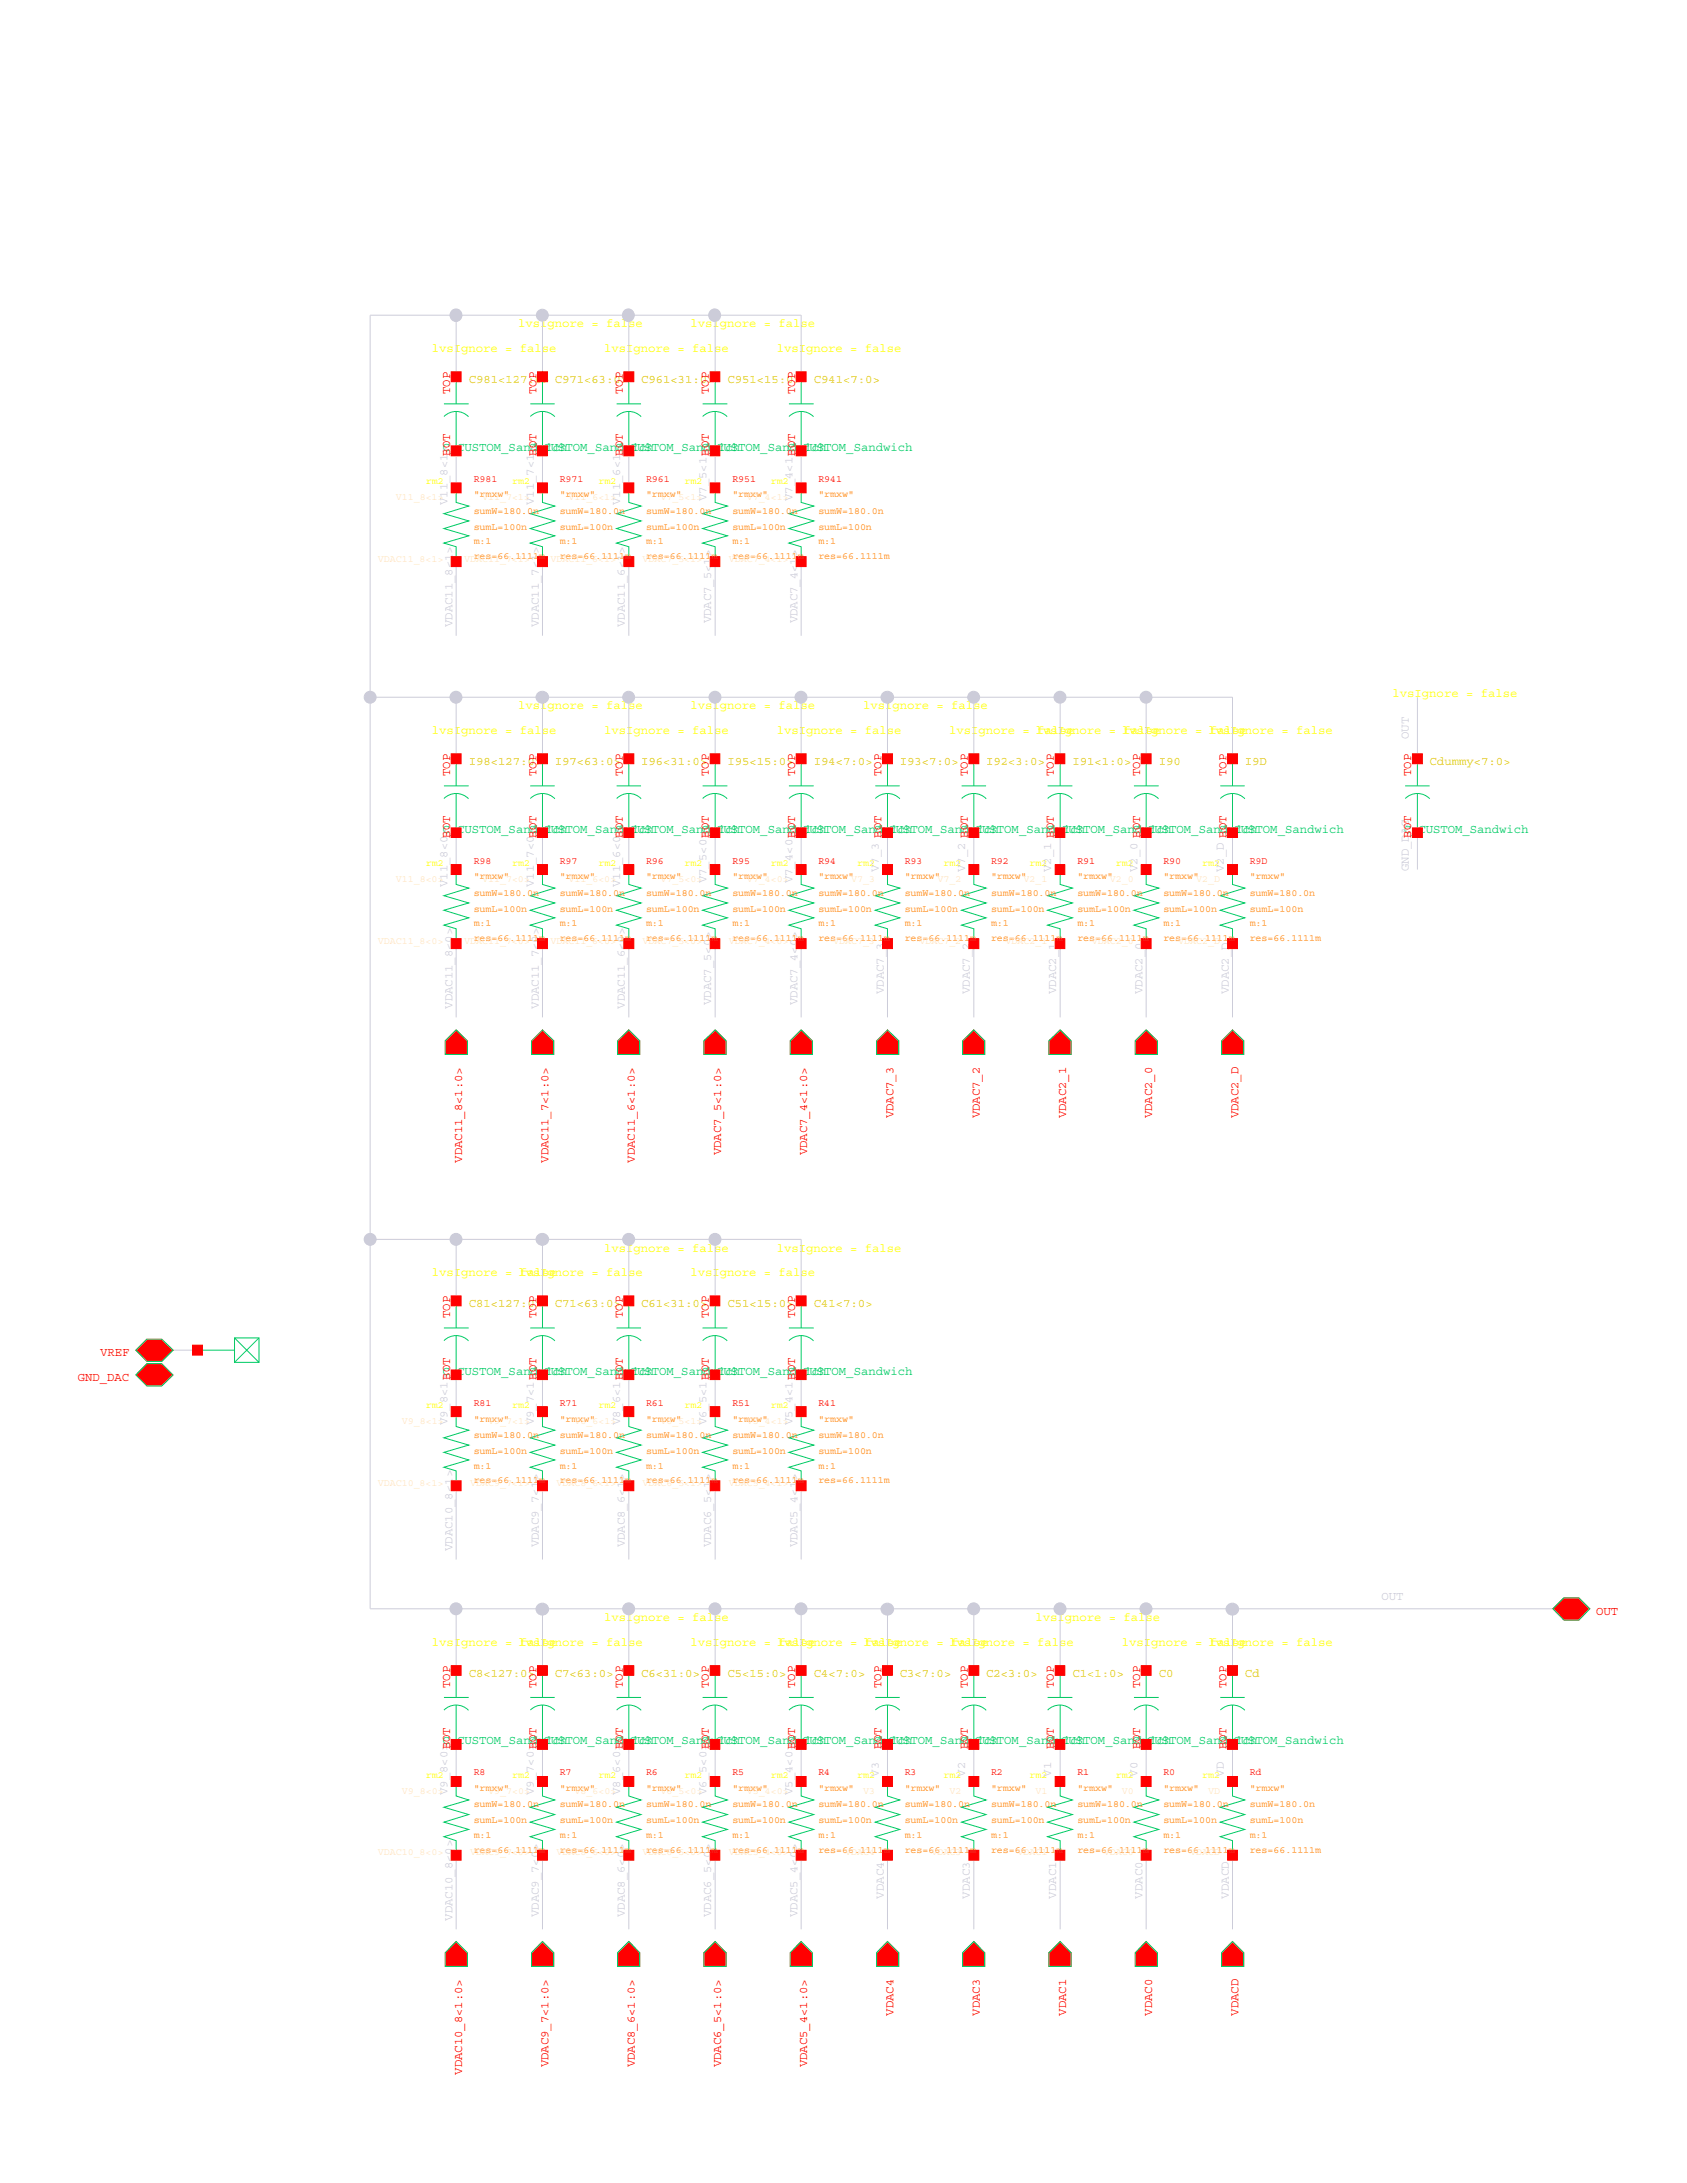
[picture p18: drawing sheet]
<svg xmlns="http://www.w3.org/2000/svg" width="216mm" height="279mm" viewBox="0 0 216 279" stroke-linecap="round" stroke-linejoin="round" font-family="sans-serif">
<defs><g id="words">
<g font-size="1.6" fill="#ff0">
<text x="66.3" y="41.9">lvsIgnore = false</text>
<text x="88.3" y="41.9">lvsIgnore = false</text>
<text x="55.2" y="45.1">lvsIgnore = false</text>
<text x="77.3" y="45.1">lvsIgnore = false</text>
<text x="99.4" y="45.1">lvsIgnore = false</text>
<text x="178.2" y="89.2">lvsIgnore = false</text>
<text x="55.2" y="94">lvsIgnore = false</text>
<text x="66.3" y="90.8">lvsIgnore = false</text>
<text x="77.3" y="94">lvsIgnore = false</text>
<text x="88.3" y="90.8">lvsIgnore = false</text>
<text x="99.4" y="94">lvsIgnore = false</text>
<text x="110.4" y="90.8">lvsIgnore = false</text>
<text x="121.5" y="94">lvsIgnore = false</text>
<text x="132.5" y="94">lvsIgnore = false</text>
<text x="143.6" y="94">lvsIgnore = false</text>
<text x="154.6" y="94">lvsIgnore = false</text>
<text x="77.3" y="160.2">lvsIgnore = false</text>
<text x="99.4" y="160.2">lvsIgnore = false</text>
<text x="55.2" y="163.4">lvsIgnore = false</text>
<text x="66.3" y="163.4">lvsIgnore = false</text>
<text x="88.3" y="163.4">lvsIgnore = false</text>
<text x="77.3" y="207.5">lvsIgnore = false</text>
<text x="132.5" y="207.5">lvsIgnore = false</text>
<text x="55.2" y="210.7">lvsIgnore = false</text>
<text x="66.3" y="210.7">lvsIgnore = false</text>
<text x="88.3" y="210.7">lvsIgnore = false</text>
<text x="99.4" y="210.7">lvsIgnore = false</text>
<text x="110.4" y="210.7">lvsIgnore = false</text>
<text x="121.5" y="210.7">lvsIgnore = false</text>
<text x="143.6" y="210.7">lvsIgnore = false</text>
<text x="154.6" y="210.7">lvsIgnore = false</text>
</g>
<g font-size="1.6" fill="#f00">
<text x="57.6" y="50.4" transform="rotate(-90 57.6 50.4)">TOP</text>
<text x="68.6" y="50.4" transform="rotate(-90 68.6 50.4)">TOP</text>
<text x="79.7" y="50.4" transform="rotate(-90 79.7 50.4)">TOP</text>
<text x="90.7" y="50.4" transform="rotate(-90 90.7 50.4)">TOP</text>
<text x="101.7" y="50.4" transform="rotate(-90 101.7 50.4)">TOP</text>
<text x="57.6" y="58.3" transform="rotate(-90 57.6 58.3)">BOT</text>
<text x="68.6" y="58.3" transform="rotate(-90 68.6 58.3)">BOT</text>
<text x="79.7" y="58.3" transform="rotate(-90 79.7 58.3)">BOT</text>
<text x="90.7" y="58.3" transform="rotate(-90 90.7 58.3)">BOT</text>
<text x="101.7" y="58.3" transform="rotate(-90 101.7 58.3)">BOT</text>
<text x="57.6" y="99.3" transform="rotate(-90 57.6 99.3)">TOP</text>
<text x="68.6" y="99.3" transform="rotate(-90 68.6 99.3)">TOP</text>
<text x="79.7" y="99.3" transform="rotate(-90 79.7 99.3)">TOP</text>
<text x="90.7" y="99.3" transform="rotate(-90 90.7 99.3)">TOP</text>
<text x="101.7" y="99.3" transform="rotate(-90 101.7 99.3)">TOP</text>
<text x="112.8" y="99.3" transform="rotate(-90 112.8 99.3)">TOP</text>
<text x="123.8" y="99.3" transform="rotate(-90 123.8 99.3)">TOP</text>
<text x="134.9" y="99.3" transform="rotate(-90 134.9 99.3)">TOP</text>
<text x="145.9" y="99.3" transform="rotate(-90 145.9 99.3)">TOP</text>
<text x="157" y="99.3" transform="rotate(-90 157 99.3)">TOP</text>
<text x="180.6" y="99.3" transform="rotate(-90 180.6 99.3)">TOP</text>
<text x="57.6" y="107.2" transform="rotate(-90 57.6 107.2)">BOT</text>
<text x="68.6" y="107.2" transform="rotate(-90 68.6 107.2)">BOT</text>
<text x="79.7" y="107.2" transform="rotate(-90 79.7 107.2)">BOT</text>
<text x="90.7" y="107.2" transform="rotate(-90 90.7 107.2)">BOT</text>
<text x="101.7" y="107.2" transform="rotate(-90 101.7 107.2)">BOT</text>
<text x="180.6" y="107.2" transform="rotate(-90 180.6 107.2)">BOT</text>
<text x="114.4" y="143.2" transform="rotate(-90 114.4 143.2)">VDAC7_3</text>
<text x="125.4" y="143.2" transform="rotate(-90 125.4 143.2)">VDAC7_2</text>
<text x="136.5" y="143.2" transform="rotate(-90 136.5 143.2)">VDAC2_1</text>
<text x="147.5" y="143.2" transform="rotate(-90 147.5 143.2)">VDAC2_0</text>
<text x="158.5" y="143.2" transform="rotate(-90 158.5 143.2)">VDAC2_D</text>
<text x="59.2" y="148.8" transform="rotate(-90 59.2 148.8)">VDAC11_8&lt;1:0&gt;</text>
<text x="70.2" y="148.8" transform="rotate(-90 70.2 148.8)">VDAC11_7&lt;1:0&gt;</text>
<text x="81.3" y="148.8" transform="rotate(-90 81.3 148.8)">VDAC11_6&lt;1:0&gt;</text>
<text x="92.3" y="147.9" transform="rotate(-90 92.3 147.9)">VDAC7_5&lt;1:0&gt;</text>
<text x="103.3" y="147.9" transform="rotate(-90 103.3 147.9)">VDAC7_4&lt;1:0&gt;</text>
<text x="12.8" y="173.6">VREF</text>
<text x="57.6" y="168.7" transform="rotate(-90 57.6 168.7)">TOP</text>
<text x="68.6" y="168.7" transform="rotate(-90 68.6 168.7)">TOP</text>
<text x="79.7" y="168.7" transform="rotate(-90 79.7 168.7)">TOP</text>
<text x="90.7" y="168.7" transform="rotate(-90 90.7 168.7)">TOP</text>
<text x="101.7" y="168.7" transform="rotate(-90 101.7 168.7)">TOP</text>
<text x="10" y="176.8">GND_DAC</text>
<text x="57.6" y="176.6" transform="rotate(-90 57.6 176.6)">BOT</text>
<text x="68.6" y="176.6" transform="rotate(-90 68.6 176.6)">BOT</text>
<text x="79.7" y="176.6" transform="rotate(-90 79.7 176.6)">BOT</text>
<text x="90.7" y="176.6" transform="rotate(-90 90.7 176.6)">BOT</text>
<text x="101.7" y="176.6" transform="rotate(-90 101.7 176.6)">BOT</text>
<text x="204.3" y="206.7">OUT</text>
<text x="57.6" y="216" transform="rotate(-90 57.6 216)">TOP</text>
<text x="68.6" y="216" transform="rotate(-90 68.6 216)">TOP</text>
<text x="79.7" y="216" transform="rotate(-90 79.7 216)">TOP</text>
<text x="90.7" y="216" transform="rotate(-90 90.7 216)">TOP</text>
<text x="101.7" y="216" transform="rotate(-90 101.7 216)">TOP</text>
<text x="112.8" y="216" transform="rotate(-90 112.8 216)">TOP</text>
<text x="123.8" y="216" transform="rotate(-90 123.8 216)">TOP</text>
<text x="134.9" y="216" transform="rotate(-90 134.9 216)">TOP</text>
<text x="145.9" y="216" transform="rotate(-90 145.9 216)">TOP</text>
<text x="157" y="216" transform="rotate(-90 157 216)">TOP</text>
<text x="57.6" y="223.9" transform="rotate(-90 57.6 223.9)">BOT</text>
<text x="68.6" y="223.9" transform="rotate(-90 68.6 223.9)">BOT</text>
<text x="79.7" y="223.9" transform="rotate(-90 79.7 223.9)">BOT</text>
<text x="90.7" y="223.9" transform="rotate(-90 90.7 223.9)">BOT</text>
<text x="101.7" y="223.9" transform="rotate(-90 101.7 223.9)">BOT</text>
<text x="112.8" y="223.9" transform="rotate(-90 112.8 223.9)">BOT</text>
<text x="123.8" y="223.9" transform="rotate(-90 123.8 223.9)">BOT</text>
<text x="134.9" y="223.9" transform="rotate(-90 134.9 223.9)">BOT</text>
<text x="145.9" y="223.9" transform="rotate(-90 145.9 223.9)">BOT</text>
<text x="157" y="223.9" transform="rotate(-90 157 223.9)">BOT</text>
<text x="114.4" y="258" transform="rotate(-90 114.4 258)">VDAC4</text>
<text x="125.4" y="258" transform="rotate(-90 125.4 258)">VDAC3</text>
<text x="136.5" y="258" transform="rotate(-90 136.5 258)">VDAC1</text>
<text x="147.5" y="258" transform="rotate(-90 147.5 258)">VDAC0</text>
<text x="158.5" y="258" transform="rotate(-90 158.5 258)">VDACD</text>
<text x="59.2" y="265.5" transform="rotate(-90 59.2 265.5)">VDAC10_8&lt;1:0&gt;</text>
<text x="70.2" y="264.6" transform="rotate(-90 70.2 264.6)">VDAC9_7&lt;1:0&gt;</text>
<text x="81.3" y="264.6" transform="rotate(-90 81.3 264.6)">VDAC8_6&lt;1:0&gt;</text>
<text x="92.3" y="264.6" transform="rotate(-90 92.3 264.6)">VDAC6_5&lt;1:0&gt;</text>
<text x="103.3" y="264.6" transform="rotate(-90 103.3 264.6)">VDAC5_4&lt;1:0&gt;</text>
</g>
<g font-size="1.6" fill="#d9cc00">
<text x="60" y="49">C981&lt;127:0&gt; C971&lt;63:0&gt;</text>
<text x="82" y="49">C961&lt;31:0&gt;</text>
<text x="93.1" y="49">C951&lt;15:0&gt;</text>
<text x="104.1" y="49">C941&lt;7:0&gt;</text>
<text x="60" y="97.9">I98&lt;127:0&gt;</text>
<text x="71" y="97.9">I97&lt;63:0&gt;</text>
<text x="82" y="97.9">I96&lt;31:0&gt;</text>
<text x="93.1" y="97.9">I95&lt;15:0&gt;</text>
<text x="104.1" y="97.9">I94&lt;7:0&gt;</text>
<text x="115.1" y="97.9">I93&lt;7:0&gt;</text>
<text x="126.2" y="97.9">I92&lt;3:0&gt;</text>
<text x="137.2" y="97.9">I91&lt;1:0&gt;</text>
<text x="148.3" y="97.9">I90</text>
<text x="159.3" y="97.9">I9D</text>
<text x="183" y="97.9">Cdummy&lt;7:0&gt;</text>
<text x="60" y="167.3">C81&lt;127:0&gt;</text>
<text x="71" y="167.3">C71&lt;63:0&gt;</text>
<text x="82" y="167.3">C61&lt;31:0&gt;</text>
<text x="93.1" y="167.3">C51&lt;15:0&gt;</text>
<text x="104.1" y="167.3">C41&lt;7:0&gt;</text>
<text x="60" y="214.6">C8&lt;127:0&gt;</text>
<text x="71" y="214.6">C7&lt;63:0&gt;</text>
<text x="82" y="214.6">C6&lt;31:0&gt;</text>
<text x="93.1" y="214.6">C5&lt;15:0&gt;</text>
<text x="104.1" y="214.6">C4&lt;7:0&gt;</text>
<text x="115.1" y="214.6">C3&lt;7:0&gt;</text>
<text x="126.2" y="214.6">C2&lt;3:0&gt;</text>
<text x="137.2" y="214.6">C1&lt;1:0&gt;</text>
<text x="148.3" y="214.6">C0</text>
<text x="159.3" y="214.6">Cd</text>
</g>
<g font-size="1.6" fill="#0c6">
<text x="56.6" y="57.7">C_CUSTOM_Sandwich</text>
<text x="67.7" y="57.7">C_CUSTOM_Sandwich</text>
<text x="78.7" y="57.7">C_CUSTOM_Sandwich</text>
<text x="89.8" y="57.7">C_CUSTOM_Sandwich</text>
<text x="100.8" y="57.7">C_CUSTOM_Sandwich</text>
<text x="56.6" y="106.6">C_CUSTOM_Sandwich</text>
<text x="67.7" y="106.6">C_CUSTOM_Sandwich</text>
<text x="78.7" y="106.6">C_CUSTOM_Sandwich</text>
<text x="89.8" y="106.6">C_CUSTOM_Sandwich</text>
<text x="100.8" y="106.6">C_CUSTOM_Sandwich</text>
<text x="111.8" y="106.6">C_CUSTOM_Sandwich</text>
<text x="122.9" y="106.6">C_CUSTOM_Sandwich</text>
<text x="133.9" y="106.6">C_CUSTOM_Sandwich</text>
<text x="144.9" y="106.6">C_CUSTOM_Sandwich</text>
<text x="156" y="106.6">C_CUSTOM_Sandwich</text>
<text x="179.7" y="106.6">C_CUSTOM_Sandwich</text>
<text x="56.6" y="176">C_CUSTOM_Sandwich</text>
<text x="67.7" y="176">C_CUSTOM_Sandwich</text>
<text x="78.7" y="176">C_CUSTOM_Sandwich</text>
<text x="89.8" y="176">C_CUSTOM_Sandwich</text>
<text x="100.8" y="176">C_CUSTOM_Sandwich</text>
<text x="56.6" y="223.2">C_CUSTOM_Sandwich</text>
<text x="67.7" y="223.2">C_CUSTOM_Sandwich</text>
<text x="78.7" y="223.2">C_CUSTOM_Sandwich</text>
<text x="89.8" y="223.2">C_CUSTOM_Sandwich</text>
<text x="100.8" y="223.2">C_CUSTOM_Sandwich</text>
<text x="111.8" y="223.2">C_CUSTOM_Sandwich</text>
<text x="122.9" y="223.2">C_CUSTOM_Sandwich</text>
<text x="133.9" y="223.2">C_CUSTOM_Sandwich</text>
<text x="144.9" y="223.2">C_CUSTOM_Sandwich</text>
<text x="156" y="223.2">C_CUSTOM_Sandwich</text>
</g>
<g font-size="1.6" fill="#ccccd9">
<text x="57.3" y="64.6" transform="rotate(-90 57.3 64.6)">V11_8&lt;1&gt;</text>
<text x="68.3" y="64.6" transform="rotate(-90 68.3 64.6)">V11_7&lt;1&gt;</text>
<text x="79.4" y="64.6" transform="rotate(-90 79.4 64.6)">V11_6&lt;1&gt;</text>
<text x="90.4" y="64.1" transform="rotate(-90 90.4 64.1)">V7_5&lt;1&gt;</text>
<text x="101.4" y="64.1" transform="rotate(-90 101.4 64.1)">V7_4&lt;1&gt;</text>
<text x="57.9" y="80.3" transform="rotate(-90 57.9 80.3)">VDAC11_8&lt;1&gt;</text>
<text x="69" y="80.3" transform="rotate(-90 69 80.3)">VDAC11_7&lt;1&gt;</text>
<text x="80" y="80.3" transform="rotate(-90 80 80.3)">VDAC11_6&lt;1&gt;</text>
<text x="91" y="79.8" transform="rotate(-90 91 79.8)">VDAC7_5&lt;1&gt;</text>
<text x="102.1" y="79.8" transform="rotate(-90 102.1 79.8)">VDAC7_4&lt;1&gt;</text>
<text x="180.3" y="94.6" transform="rotate(-90 180.3 94.6)">OUT</text>
<text x="57.3" y="113.5" transform="rotate(-90 57.3 113.5)">V11_8&lt;0&gt;</text>
<text x="68.3" y="113.5" transform="rotate(-90 68.3 113.5)">V11_7&lt;0&gt;</text>
<text x="79.4" y="113.5" transform="rotate(-90 79.4 113.5)">V11_6&lt;0&gt;</text>
<text x="90.4" y="113" transform="rotate(-90 90.4 113)">V7_5&lt;0&gt;</text>
<text x="101.4" y="113" transform="rotate(-90 101.4 113)">V7_4&lt;0&gt;</text>
<text x="112.5" y="111.6" transform="rotate(-90 112.5 111.6)">V7_3 BOT</text>
<text x="123.5" y="111.6" transform="rotate(-90 123.5 111.6)">V7_2 BOT</text>
<text x="134.5" y="111.6" transform="rotate(-90 134.5 111.6)">V2_1 BOT</text>
<text x="145.6" y="111.6" transform="rotate(-90 145.6 111.6)">V2_0 BOT</text>
<text x="156.6" y="111.6" transform="rotate(-90 156.6 111.6)">V2_D BOT</text>
<text x="180.3" y="111.5" transform="rotate(-90 180.3 111.5)">GND_DAC</text>
<text x="57.9" y="129.1" transform="rotate(-90 57.9 129.1)">VDAC11_8&lt;0&gt;</text>
<text x="69" y="129.1" transform="rotate(-90 69 129.1)">VDAC11_7&lt;0&gt;</text>
<text x="80" y="129.1" transform="rotate(-90 80 129.1)">VDAC11_6&lt;0&gt;</text>
<text x="91" y="128.6" transform="rotate(-90 91 128.6)">VDAC7_5&lt;0&gt;</text>
<text x="102.1" y="128.6" transform="rotate(-90 102.1 128.6)">VDAC7_4&lt;0&gt;</text>
<text x="113.1" y="127.2" transform="rotate(-90 113.1 127.2)">VDAC7_3</text>
<text x="124.1" y="127.2" transform="rotate(-90 124.1 127.2)">VDAC7_2</text>
<text x="135.2" y="127.2" transform="rotate(-90 135.2 127.2)">VDAC2_1</text>
<text x="146.2" y="127.2" transform="rotate(-90 146.2 127.2)">VDAC2_0</text>
<text x="157.3" y="127.2" transform="rotate(-90 157.3 127.2)">VDAC2_D</text>
<text x="57.3" y="182.4" transform="rotate(-90 57.3 182.4)">V9_8&lt;1&gt;</text>
<text x="68.3" y="182.4" transform="rotate(-90 68.3 182.4)">V9_7&lt;1&gt;</text>
<text x="79.4" y="182.4" transform="rotate(-90 79.4 182.4)">V8_6&lt;1&gt;</text>
<text x="90.4" y="182.4" transform="rotate(-90 90.4 182.4)">V6_5&lt;1&gt;</text>
<text x="101.4" y="182.4" transform="rotate(-90 101.4 182.4)">V5_4&lt;1&gt;</text>
<text x="57.9" y="198.5" transform="rotate(-90 57.9 198.5)">VDAC10_8&lt;1&gt;</text>
<text x="69" y="198" transform="rotate(-90 69 198)">VDAC9_7&lt;1&gt;</text>
<text x="80" y="198" transform="rotate(-90 80 198)">VDAC8_6&lt;1&gt;</text>
<text x="91" y="198" transform="rotate(-90 91 198)">VDAC6_5&lt;1&gt;</text>
<text x="102.1" y="198" transform="rotate(-90 102.1 198)">VDAC5_4&lt;1&gt;</text>
<text x="176.8" y="204.8">OUT</text>
<text x="112.5" y="227.4" transform="rotate(-90 112.5 227.4)">V3</text>
<text x="123.5" y="227.4" transform="rotate(-90 123.5 227.4)">V2</text>
<text x="134.5" y="227.4" transform="rotate(-90 134.5 227.4)">V1</text>
<text x="145.6" y="227.4" transform="rotate(-90 145.6 227.4)">V0</text>
<text x="156.6" y="227.4" transform="rotate(-90 156.6 227.4)">VD</text>
<text x="57.3" y="229.8" transform="rotate(-90 57.3 229.8)">V9_8&lt;0&gt;</text>
<text x="68.3" y="229.8" transform="rotate(-90 68.3 229.8)">V9_7&lt;0&gt;</text>
<text x="79.4" y="229.8" transform="rotate(-90 79.4 229.8)">V8_6&lt;0&gt;</text>
<text x="90.4" y="229.8" transform="rotate(-90 90.4 229.8)">V6_5&lt;0&gt;</text>
<text x="101.4" y="229.8" transform="rotate(-90 101.4 229.8)">V5_4&lt;0&gt;</text>
<text x="57.9" y="245.8" transform="rotate(-90 57.9 245.8)">VDAC10_8&lt;0&gt;</text>
<text x="69" y="245.4" transform="rotate(-90 69 245.4)">VDAC9_7&lt;0&gt;</text>
<text x="80" y="245.4" transform="rotate(-90 80 245.4)">VDAC8_6&lt;0&gt;</text>
<text x="91" y="245.4" transform="rotate(-90 91 245.4)">VDAC6_5&lt;0&gt;</text>
<text x="102.1" y="245.4" transform="rotate(-90 102.1 245.4)">VDAC5_4&lt;0&gt;</text>
<text x="113.1" y="243" transform="rotate(-90 113.1 243)">VDAC4</text>
<text x="124.1" y="243" transform="rotate(-90 124.1 243)">VDAC3</text>
<text x="135.2" y="243" transform="rotate(-90 135.2 243)">VDAC1</text>
<text x="146.2" y="243" transform="rotate(-90 146.2 243)">VDAC0</text>
<text x="157.3" y="243" transform="rotate(-90 157.3 243)">VDACD</text>
</g>
<g font-size="1.3" fill="#ffe6bf">
<text x="50.7" y="64">V11_8&lt;1&gt;</text>
<text x="61.7" y="64">V11_7&lt;1&gt;</text>
<text x="72.8" y="64">V11_6&lt;1&gt;</text>
<text x="84.5" y="64">V7_5&lt;1&gt;</text>
<text x="95.6" y="64">V7_4&lt;1&gt;</text>
<text x="48.4" y="71.9">VDAC11_8&lt;1&gt;</text>
<text x="59.4" y="71.9">VDAC11_7&lt;1&gt;</text>
<text x="70.5" y="71.9">VDAC11_6&lt;1&gt;</text>
<text x="82.2" y="71.9">VDAC7_5&lt;1&gt;</text>
<text x="93.3" y="71.9">VDAC7_4&lt;1&gt;</text>
<text x="50.7" y="112.9">V11_8&lt;0&gt;</text>
<text x="61.7" y="112.9">V11_7&lt;0&gt;</text>
<text x="72.8" y="112.9">V11_6&lt;0&gt;</text>
<text x="84.5" y="112.9">V7_5&lt;0&gt;</text>
<text x="95.6" y="112.9">V7_4&lt;0&gt;</text>
<text x="108.9" y="112.9">V7_3</text>
<text x="120" y="112.9">V7_2</text>
<text x="131" y="112.9">V2_1</text>
<text x="142" y="112.9">V2_0</text>
<text x="153.1" y="112.9">V2_D</text>
<text x="48.4" y="120.8">VDAC11_8&lt;0&gt;</text>
<text x="59.4" y="120.8">VDAC11_7&lt;0&gt;</text>
<text x="70.5" y="120.8">VDAC11_6&lt;0&gt;</text>
<text x="82.2" y="120.8">VDAC7_5&lt;0&gt;</text>
<text x="93.3" y="120.8">VDAC7_4&lt;0&gt;</text>
<text x="106.6" y="120.8">VDAC7_3</text>
<text x="117.7" y="120.8">VDAC7_2</text>
<text x="128.7" y="120.8">VDAC2_1</text>
<text x="139.7" y="120.8">VDAC2_0</text>
<text x="150.8" y="120.8">VDAC2_D</text>
<text x="51.4" y="182.3">V9_8&lt;1&gt;</text>
<text x="62.5" y="182.3">V9_7&lt;1&gt;</text>
<text x="73.5" y="182.3">V8_6&lt;1&gt;</text>
<text x="84.5" y="182.3">V6_5&lt;1&gt;</text>
<text x="95.6" y="182.3">V5_4&lt;1&gt;</text>
<text x="48.4" y="190.2">VDAC10_8&lt;1&gt;</text>
<text x="60.2" y="190.2">VDAC9_7&lt;1&gt;</text>
<text x="71.2" y="190.2">VDAC8_6&lt;1&gt;</text>
<text x="82.2" y="190.2">VDAC6_5&lt;1&gt;</text>
<text x="93.3" y="190.2">VDAC5_4&lt;1&gt;</text>
<text x="51.4" y="229.6">V9_8&lt;0&gt;</text>
<text x="62.5" y="229.6">V9_7&lt;0&gt;</text>
<text x="73.5" y="229.6">V8_6&lt;0&gt;</text>
<text x="84.5" y="229.6">V6_5&lt;0&gt;</text>
<text x="95.6" y="229.6">V5_4&lt;0&gt;</text>
<text x="121.5" y="229.6">V2</text>
<text x="132.5" y="229.6">V1</text>
<text x="143.6" y="229.6">V0</text>
<text x="154.6" y="229.6">VD</text>
<text x="48.4" y="237.4">VDAC10_8&lt;0&gt;</text>
<text x="60.2" y="237.4">VDAC9_7&lt;0&gt;</text>
<text x="71.2" y="237.4">VDAC8_6&lt;0&gt;</text>
<text x="82.2" y="237.4">VDAC6_5&lt;0&gt;</text>
<text x="93.3" y="237.4">VDAC5_4&lt;0&gt;</text>
<text x="108.2" y="237.4">VDAC4</text>
<text x="119.2" y="237.4">VDAC3</text>
<text x="130.2" y="237.4">VDAC1</text>
<text x="141.3" y="237.4">VDAC0</text>
<text x="152.3" y="237.4">VDACD</text>
</g>
<g font-size="1.3" fill="#ff0">
<text x="54.5" y="61.9">rm2</text>
<text x="65.6" y="61.9">rm2</text>
<text x="76.6" y="61.9">rm2</text>
<text x="87.6" y="61.9">rm2</text>
<text x="98.7" y="61.9">rm2</text>
<text x="54.5" y="110.8">rm2</text>
<text x="65.6" y="110.8">rm2</text>
<text x="76.6" y="110.8">rm2</text>
<text x="87.6" y="110.8">rm2</text>
<text x="98.7" y="110.8">rm2</text>
<text x="109.7" y="110.8">rm2</text>
<text x="120.8" y="110.8">rm2</text>
<text x="131.8" y="110.8">rm2</text>
<text x="142.8" y="110.8">rm2</text>
<text x="153.9" y="110.8">rm2</text>
<text x="54.5" y="180.2">rm2</text>
<text x="65.6" y="180.2">rm2</text>
<text x="76.6" y="180.2">rm2</text>
<text x="87.6" y="180.2">rm2</text>
<text x="98.7" y="180.2">rm2</text>
<text x="54.5" y="227.5">rm2</text>
<text x="65.6" y="227.5">rm2</text>
<text x="76.6" y="227.5">rm2</text>
<text x="87.6" y="227.5">rm2</text>
<text x="98.7" y="227.5">rm2</text>
<text x="109.7" y="227.5">rm2</text>
<text x="120.8" y="227.5">rm2</text>
<text x="131.8" y="227.5">rm2</text>
<text x="142.8" y="227.5">rm2</text>
<text x="153.9" y="227.5">rm2</text>
</g>
<g font-size="1.3" fill="#f00">
<text x="60.6" y="61.6">R981</text>
<text x="71.6" y="61.6">R971</text>
<text x="82.7" y="61.6">R961</text>
<text x="93.7" y="61.6">R951</text>
<text x="104.7" y="61.6">R941</text>
<text x="60.6" y="110.5">R98</text>
<text x="71.6" y="110.5">R97</text>
<text x="82.7" y="110.5">R96</text>
<text x="93.7" y="110.5">R95</text>
<text x="104.7" y="110.5">R94</text>
<text x="115.8" y="110.5">R93</text>
<text x="126.8" y="110.5">R92</text>
<text x="137.9" y="110.5">R91</text>
<text x="148.9" y="110.5">R90</text>
<text x="159.9" y="110.5">R9D</text>
<text x="60.6" y="179.9">R81</text>
<text x="71.6" y="179.9">R71</text>
<text x="82.7" y="179.9">R61</text>
<text x="93.7" y="179.9">R51</text>
<text x="104.7" y="179.9">R41</text>
<text x="60.6" y="227.2">R8</text>
<text x="71.6" y="227.2">R7</text>
<text x="82.7" y="227.2">R6</text>
<text x="93.7" y="227.2">R5</text>
<text x="104.7" y="227.2">R4</text>
<text x="115.8" y="227.2">R3</text>
<text x="126.8" y="227.2">R2</text>
<text x="137.9" y="227.2">R1</text>
<text x="148.9" y="227.2">R0</text>
<text x="159.9" y="227.2">Rd</text>
</g>
<g font-size="1.3" fill="#ff8000">
<text x="60.6" y="65.7">sumW=180.0n</text>
<text x="60.6" y="63.7">&quot;rmxw&quot;</text>
<text x="71.6" y="65.7">sumW=180.0n</text>
<text x="71.6" y="63.7">&quot;rmxw&quot;</text>
<text x="82.7" y="65.7">sumW=180.0n</text>
<text x="82.7" y="63.7">&quot;rmxw&quot;</text>
<text x="93.7" y="65.7">sumW=180.0n</text>
<text x="93.7" y="63.7">&quot;rmxw&quot;</text>
<text x="104.7" y="65.7">sumW=180.0n</text>
<text x="104.7" y="63.7">&quot;rmxw&quot;</text>
<text x="60.6" y="71.6">res=66.1111m</text>
<text x="60.6" y="69.7">m:1</text>
<text x="60.6" y="67.8">sumL=100n</text>
<text x="71.6" y="71.6">res=66.1111m</text>
<text x="71.6" y="69.7">m:1</text>
<text x="71.6" y="67.8">sumL=100n</text>
<text x="82.7" y="71.6">res=66.1111m</text>
<text x="82.7" y="69.7">m:1</text>
<text x="82.7" y="67.8">sumL=100n</text>
<text x="93.7" y="71.6">res=66.1111m</text>
<text x="93.7" y="69.7">m:1</text>
<text x="93.7" y="67.8">sumL=100n</text>
<text x="104.7" y="71.6">res=66.1111m</text>
<text x="104.7" y="69.7">m:1</text>
<text x="104.7" y="67.8">sumL=100n</text>
<text x="60.6" y="112.6">&quot;rmxw&quot;</text>
<text x="71.6" y="112.6">&quot;rmxw&quot;</text>
<text x="82.7" y="112.6">&quot;rmxw&quot;</text>
<text x="93.7" y="112.6">&quot;rmxw&quot;</text>
<text x="104.7" y="112.6">&quot;rmxw&quot;</text>
<text x="115.8" y="112.6">&quot;rmxw&quot;</text>
<text x="126.8" y="112.6">&quot;rmxw&quot;</text>
<text x="137.9" y="112.6">&quot;rmxw&quot;</text>
<text x="148.9" y="112.6">&quot;rmxw&quot;</text>
<text x="159.9" y="112.6">&quot;rmxw&quot;</text>
<text x="60.6" y="118.6">m:1</text>
<text x="60.6" y="116.7">sumL=100n</text>
<text x="60.6" y="114.6">sumW=180.0n</text>
<text x="71.6" y="118.6">m:1</text>
<text x="71.6" y="116.7">sumL=100n</text>
<text x="71.6" y="114.6">sumW=180.0n</text>
<text x="82.7" y="118.6">m:1</text>
<text x="82.7" y="116.7">sumL=100n</text>
<text x="82.7" y="114.6">sumW=180.0n</text>
<text x="93.7" y="118.6">m:1</text>
<text x="93.7" y="116.7">sumL=100n</text>
<text x="93.7" y="114.6">sumW=180.0n</text>
<text x="104.7" y="118.6">m:1</text>
<text x="104.7" y="116.7">sumL=100n</text>
<text x="104.7" y="114.6">sumW=180.0n</text>
<text x="115.8" y="118.6">m:1</text>
<text x="115.8" y="116.7">sumL=100n</text>
<text x="115.8" y="114.6">sumW=180.0n</text>
<text x="126.8" y="118.6">m:1</text>
<text x="126.8" y="116.7">sumL=100n</text>
<text x="126.8" y="114.6">sumW=180.0n</text>
<text x="137.9" y="118.6">m:1</text>
<text x="137.9" y="116.7">sumL=100n</text>
<text x="137.9" y="114.6">sumW=180.0n</text>
<text x="148.9" y="118.6">m:1</text>
<text x="148.9" y="116.7">sumL=100n</text>
<text x="148.9" y="114.6">sumW=180.0n</text>
<text x="159.9" y="118.6">m:1</text>
<text x="159.9" y="116.7">sumL=100n</text>
<text x="159.9" y="114.6">sumW=180.0n</text>
<text x="60.6" y="120.4">res=66.1111m</text>
<text x="71.6" y="120.4">res=66.1111m</text>
<text x="82.7" y="120.4">res=66.1111m</text>
<text x="93.7" y="120.4">res=66.1111m</text>
<text x="104.7" y="120.4">res=66.1111m</text>
<text x="115.8" y="120.4">res=66.1111m</text>
<text x="126.8" y="120.4">res=66.1111m</text>
<text x="137.9" y="120.4">res=66.1111m</text>
<text x="148.9" y="120.4">res=66.1111m</text>
<text x="159.9" y="120.4">res=66.1111m</text>
<text x="60.6" y="184">sumW=180.0n</text>
<text x="60.6" y="181.9">&quot;rmxw&quot;</text>
<text x="71.6" y="184">sumW=180.0n</text>
<text x="71.6" y="181.9">&quot;rmxw&quot;</text>
<text x="82.7" y="184">sumW=180.0n</text>
<text x="82.7" y="181.9">&quot;rmxw&quot;</text>
<text x="93.7" y="184">sumW=180.0n</text>
<text x="93.7" y="181.9">&quot;rmxw&quot;</text>
<text x="104.7" y="184">sumW=180.0n</text>
<text x="104.7" y="181.9">&quot;rmxw&quot;</text>
<text x="60.6" y="189.8">res=66.1111m</text>
<text x="60.6" y="188">m:1</text>
<text x="60.6" y="186.1">sumL=100n</text>
<text x="71.6" y="189.8">res=66.1111m</text>
<text x="71.6" y="188">m:1</text>
<text x="71.6" y="186.1">sumL=100n</text>
<text x="82.7" y="189.8">res=66.1111m</text>
<text x="82.7" y="188">m:1</text>
<text x="82.7" y="186.1">sumL=100n</text>
<text x="93.7" y="189.8">res=66.1111m</text>
<text x="93.7" y="188">m:1</text>
<text x="93.7" y="186.1">sumL=100n</text>
<text x="104.7" y="189.8">res=66.1111m</text>
<text x="104.7" y="188">m:1</text>
<text x="104.7" y="186.1">sumL=100n</text>
<text x="60.6" y="233.3">sumL=100n</text>
<text x="60.6" y="231.3">sumW=180.0n</text>
<text x="60.6" y="229.3">&quot;rmxw&quot;</text>
<text x="71.6" y="233.3">sumL=100n</text>
<text x="71.6" y="231.3">sumW=180.0n</text>
<text x="71.6" y="229.3">&quot;rmxw&quot;</text>
<text x="82.7" y="233.3">sumL=100n</text>
<text x="82.7" y="231.3">sumW=180.0n</text>
<text x="82.7" y="229.3">&quot;rmxw&quot;</text>
<text x="93.7" y="233.3">sumL=100n</text>
<text x="93.7" y="231.3">sumW=180.0n</text>
<text x="93.7" y="229.3">&quot;rmxw&quot;</text>
<text x="104.7" y="233.3">sumL=100n</text>
<text x="104.7" y="231.3">sumW=180.0n</text>
<text x="104.7" y="229.3">&quot;rmxw&quot;</text>
<text x="115.8" y="233.3">sumL=100n</text>
<text x="115.8" y="231.3">sumW=180.0n</text>
<text x="115.8" y="229.3">&quot;rmxw&quot;</text>
<text x="126.8" y="233.3">sumL=100n</text>
<text x="126.8" y="231.3">sumW=180.0n</text>
<text x="126.8" y="229.3">&quot;rmxw&quot;</text>
<text x="137.9" y="233.3">sumL=100n</text>
<text x="137.9" y="231.3">sumW=180.0n</text>
<text x="137.9" y="229.3">&quot;rmxw&quot;</text>
<text x="148.9" y="233.3">sumL=100n</text>
<text x="148.9" y="231.3">sumW=180.0n</text>
<text x="148.9" y="229.3">&quot;rmxw&quot;</text>
<text x="159.9" y="233.3">sumL=100n</text>
<text x="159.9" y="231.3">sumW=180.0n</text>
<text x="159.9" y="229.3">&quot;rmxw&quot;</text>
<text x="60.6" y="237.2">res=66.1111m</text>
<text x="60.6" y="235.2">m:1</text>
<text x="71.6" y="237.2">res=66.1111m</text>
<text x="71.6" y="235.2">m:1</text>
<text x="82.7" y="237.2">res=66.1111m</text>
<text x="82.7" y="235.2">m:1</text>
<text x="93.7" y="237.2">res=66.1111m</text>
<text x="93.7" y="235.2">m:1</text>
<text x="104.7" y="237.2">res=66.1111m</text>
<text x="104.7" y="235.2">m:1</text>
<text x="115.8" y="237.2">res=66.1111m</text>
<text x="115.8" y="235.2">m:1</text>
<text x="126.8" y="237.2">res=66.1111m</text>
<text x="126.8" y="235.2">m:1</text>
<text x="137.9" y="237.2">res=66.1111m</text>
<text x="137.9" y="235.2">m:1</text>
<text x="148.9" y="237.2">res=66.1111m</text>
<text x="148.9" y="235.2">m:1</text>
<text x="159.9" y="237.2">res=66.1111m</text>
<text x="159.9" y="235.2">m:1</text>
</g>
</g></defs>
<g fill="none" stroke="#0c6" stroke-width=".13">
<path d="M56.8 51.7h3.2M56.8 53.3a2.2 2.2 0 0 1 3.2 0M58.4 48.2v3.5M58.4 52.7v5M67.9 51.7h3.1M67.9 53.3a2.2 2.2 0 0 1 3.1 0M69.4 48.2v3.5M69.4 52.7v5M78.9 51.7h3.1M78.9 53.3a2.2 2.2 0 0 1 3.2 0M80.5 48.2v3.5M80.5 52.7v5"/>
<path d="M89.9 51.7h3.2M89.9 53.3a2.2 2.2 0 0 1 3.2 0M91.5 48.2v3.5M91.5 52.7v5M101 51.7h3.1M101 53.3a2.2 2.2 0 0 1 3.1 0M102.5 48.2v3.5M102.5 52.7v5M58.4 62.4v1.9l1.6 .5-3.2 .9 3.2 1-3.2 .9 3.2 1-3.2 .9 1.6 .5v1.9M69.4 62.4v1.9l1.6 .5-3.1 .9 3.1 1-3.1 .9 3.1 1-3.1 .9 1.5 .5v1.9M80.5 62.4v1.9l1.5 .5-3.1 .9 3.1 1-3.1 .9 3.1 1-3.1 .9 1.6 .5v1.9M91.5 62.4v1.9l1.6 .5-3.2 .9 3.2 1-3.2 .9 3.2 1-3.2 .9 1.6 .5v1.9"/>
<path d="M102.5 62.4v1.9l1.6 .5-3.1 .9 3.1 1-3.1 .9 3.1 1-3.1 .9 1.5 .5v1.9M58.4 97.1v3.5M69.4 97.1v3.5M80.5 97.1v3.5M91.5 97.1v3.5M102.5 97.1v3.5M113.6 97.1v3.5M124.6 97.1v3.5M135.7 97.1v3.5M146.7 97.1v3.5M157.7 97.1v3.5M181.4 97.1v3.5"/>
<path d="M56.8 100.6h3.2M56.8 102.2a2.2 2.2 0 0 1 3.2 0M58.4 101.5v5.1M58.4 111.3v1.9l1.6 .5-3.2 .9 3.2 1-3.2 .9 3.2 1-3.2 .9 1.6 .5v1.9M67.9 100.6h3.1M67.9 102.2a2.2 2.2 0 0 1 3.1 0M69.4 101.5v5.1M69.4 111.3v1.9l1.6 .5-3.1 .9 3.1 1-3.1 .9 3.1 1-3.1 .9 1.5 .5v1.9M78.9 100.6h3.1M78.9 102.2a2.2 2.2 0 0 1 3.2 0M80.5 101.5v5.1M80.5 111.3v1.9l1.5 .5-3.1 .9 3.1 1-3.1 .9 3.1 1-3.1 .9 1.6 .5v1.9"/>
<path d="M89.9 100.6h3.2M89.9 102.2a2.2 2.2 0 0 1 3.2 0M91.5 101.5v5.1M91.5 111.3v1.9l1.6 .5-3.2 .9 3.2 1-3.2 .9 3.2 1-3.2 .9 1.6 .5v1.9M101 100.6h3.1M101 102.2a2.2 2.2 0 0 1 3.1 0M102.5 111.3v1.9l1.6 .5-3.1 .9 3.1 1-3.1 .9 3.1 1-3.1 .9 1.5 .5v1.9M102.5 101.5v5.1M112 100.6h3.1M112 102.2a2.2 2.2 0 0 1 3.2 0M113.6 101.5v5.1M113.6 111.3v1.9l1.5 .5-3.1 .9 3.1 1-3.1 .9 3.1 1-3.1 .9 1.6 .5v1.9"/>
<path d="M123.1 100.6h3.1M123.1 102.2a2.2 2.2 0 0 1 3.1 0M124.6 101.5v5.1M124.6 111.3v1.9l1.6 .5-3.1 .9 3.1 1-3.1 .9 3.1 1-3.1 .9 1.5 .5v1.9M134.1 100.6h3.1M134.1 102.2a2.2 2.2 0 0 1 3.1 0M135.7 111.3v1.9l1.5 .5-3.1 .9 3.1 1-3.1 .9 3.1 1-3.1 .9 1.6 .5v1.9M135.7 101.5v5.1M145.1 100.6h3.2M145.1 102.2a2.2 2.2 0 0 1 3.2 0M146.7 111.3v1.9l1.6 .5-3.2 .9 3.2 1-3.2 .9 3.2 1-3.2 .9 1.6 .5v1.9M146.7 101.5v5.1"/>
<path d="M156.2 100.6h3.1M156.2 102.2a2.2 2.2 0 0 1 3.1 0M157.7 101.5v5.1M157.7 111.3v1.9l1.6 .5-3.1 .9 3.1 1-3.1 .9 3.1 1-3.1 .9 1.5 .5v1.9M179.8 100.6h3.2M179.8 102.2a2.2 2.2 0 0 1 3.2 0M181.4 101.5v5.1M25.3 172.8h4.7M30 171.2h3.1v3.2h-3.1zM30 171.2l3.1 3.2M33.1 171.2l-3.1 3.2M56.8 170h3.2"/>
<path d="M56.8 171.6a2.2 2.2 0 0 1 3.2 0M58.4 166.5v3.5M58.4 170.9v5.1M67.9 170h3.1M67.9 171.6a2.2 2.2 0 0 1 3.1 0M69.4 166.5v3.5M69.4 170.9v5.1M78.9 170h3.1M78.9 171.6a2.2 2.2 0 0 1 3.2 0M80.5 166.5v3.5M80.5 170.9v5.1M89.9 170h3.2"/>
<path d="M89.9 171.6a2.2 2.2 0 0 1 3.2 0M91.5 166.5v3.5M91.5 170.9v5.1M101 170h3.1M101 171.6a2.2 2.2 0 0 1 3.1 0M102.5 166.5v3.5M102.5 170.9v5.1M58.4 180.7v1.9l1.6 .4-3.2 1 3.2 1-3.2 .9 3.2 1-3.2 .9 1.6 .5v1.9M69.4 180.7v1.9l1.6 .4-3.1 1 3.1 1-3.1 .9 3.1 1-3.1 .9 1.5 .5v1.9M80.5 180.7v1.9l1.5 .4-3.1 1 3.1 1-3.1 .9 3.1 1-3.1 .9 1.6 .5v1.9M91.5 180.7v1.9l1.6 .4-3.2 1 3.2 1-3.2 .9 3.2 1-3.2 .9 1.6 .5v1.9M102.5 180.7v1.9l1.6 .4-3.1 1 3.1 1-3.1 .9 3.1 1-3.1 .9 1.5 .5v1.9"/>
<path d="M56.8 217.3h3.2M56.8 218.9a2.2 2.2 0 0 1 3.2 0M58.4 213.8v3.5M58.4 218.2v5.1M67.9 217.3h3.1M67.9 218.9a2.2 2.2 0 0 1 3.1 0M69.4 213.8v3.5M69.4 218.2v5.1M78.9 217.3h3.1M78.9 218.9a2.2 2.2 0 0 1 3.2 0M80.5 213.8v3.5M80.5 218.2v5.1"/>
<path d="M89.9 217.3h3.2M89.9 218.9a2.2 2.2 0 0 1 3.2 0M91.5 213.8v3.5M91.5 218.2v5.1M101 217.3h3.1M101 218.9a2.2 2.2 0 0 1 3.1 0M102.5 213.8v3.5M102.5 218.2v5.1M112 217.3h3.1M112 218.9a2.2 2.2 0 0 1 3.2 0M113.6 213.8v3.5M113.6 218.2v5.1"/>
<path d="M123.1 217.3h3.1M123.1 218.9a2.2 2.2 0 0 1 3.1 0M124.6 213.8v3.5M124.6 218.2v5.1M134.1 217.3h3.1M134.1 218.9a2.2 2.2 0 0 1 3.1 0M135.7 213.8v3.5M135.7 218.2v5.1M145.1 217.3h3.2M145.1 218.9a2.2 2.2 0 0 1 3.2 0M146.7 213.8v3.5M146.7 218.2v5.1"/>
<path d="M156.2 217.3h3.1M156.2 218.9a2.2 2.2 0 0 1 3.1 0M157.7 213.8v3.5M157.7 218.2v5.1M58.4 228v1.9l1.6 .5-3.2 .9 3.2 .9-3.2 1 3.2 .9-3.2 1 1.6 .5v1.8M69.4 228v1.9l1.6 .5-3.1 .9 3.1 .9-3.1 1 3.1 .9-3.1 1 1.5 .5v1.8M80.5 228v1.9l1.5 .5-3.1 .9 3.1 .9-3.1 1 3.1 .9-3.1 1 1.6 .5v1.8M91.5 228v1.9l1.6 .5-3.2 .9 3.2 .9-3.2 1 3.2 .9-3.2 1 1.6 .5v1.8M102.5 228v1.9l1.6 .5-3.1 .9 3.1 .9-3.1 1 3.1 .9-3.1 1 1.5 .5v1.8M113.6 228v1.9l1.5 .5-3.1 .9 3.1 .9-3.1 1 3.1 .9-3.1 1 1.6 .5v1.8M124.6 228v1.9l1.6 .5-3.1 .9 3.1 .9-3.1 1 3.1 .9-3.1 1 1.5 .5v1.8M135.7 228v1.9l1.5 .5-3.1 .9 3.1 .9-3.1 1 3.1 .9-3.1 1 1.6 .5v1.8"/>
<path d="M146.7 228v1.9l1.6 .5-3.2 .9 3.2 .9-3.2 1 3.2 .9-3.2 1 1.6 .5v1.8M157.7 228v1.9l1.6 .5-3.1 .9 3.1 .9-3.1 1 3.1 .9-3.1 1 1.5 .5v1.8"/>
</g>
<g fill="none" stroke="#ccccd9" stroke-width=".13">
<path d="M58.4 48.2v-7.9h-11v118.3M58.4 57.7v4.7M58.4 71.9v9.5M47.4 89.2h11v7.9M58.4 106.6v4.7M58.4 120.8v9.4M47.4 158.6v47.3h11v7.9M47.4 158.6h11v7.9M19 172.8h6.3M58.4 176v4.7M58.4 190.2v9.4M58.4 223.3v4.7"/>
<path d="M58.4 237.4v9.5"/>
</g>
<g fill="#ccccd9" stroke="#ccccd9" stroke-width=".13">
<circle cx="47.4" cy="158.6" r=".76"/>
<circle cx="47.4" cy="89.2" r=".76"/>
</g>
<circle cx="58.3" cy="40.3" r=".78" fill="#ccccd9"/>
<g fill="none" stroke="#ccccd9" stroke-width=".13">
<path d="M58.4 40.3h22.1v7.9M69.4 40.3v7.9M69.4 57.7v4.7M80.5 57.7v4.7M69.4 71.9v9.5M80.5 71.9v9.5M58.4 89.2h22.1v7.9M69.4 89.2v7.9M69.4 106.6v4.7M80.5 106.6v4.7M69.4 120.8v9.4M80.5 120.8v9.4"/>
<path d="M58.4 158.6h22.1v7.9M69.4 158.6v7.9M69.4 176v4.7M80.5 176v4.7M69.4 190.2v9.4M80.5 190.2v9.4M58.4 205.9h22.1v7.9M69.4 205.9v7.9M69.4 223.3v4.7M69.4 237.4v9.5M80.5 223.3v4.7M80.5 237.4v9.5"/>
<circle cx="58.3" cy="40.3" r=".78"/>
</g>
<g fill="#ccccd9" stroke="#ccccd9" stroke-width=".13">
<circle cx="58.4" cy="205.9" r=".76"/>
<circle cx="58.4" cy="158.6" r=".76"/>
<circle cx="58.4" cy="89.2" r=".76"/>
<circle cx="69.4" cy="89.3" r=".79"/>
<circle cx="69.4" cy="40.3" r=".76"/>
<circle cx="69.4" cy="206" r=".79"/>
<circle cx="69.4" cy="158.6" r=".79"/>
<circle cx="80.5" cy="89.2" r=".76"/>
</g>
<circle cx="80.4" cy="40.3" r=".78" fill="#ccccd9"/>
<g fill="none" stroke="#ccccd9" stroke-width=".13">
<path d="M80.5 40.3h11v7.9M91.5 57.7v4.7M91.5 71.9v9.5M80.5 89.2h11v7.9M91.5 106.6v4.7M91.5 120.8v9.4M80.5 158.6h11v7.9M91.5 176v4.7M91.5 190.2v9.4M80.5 205.9h11v7.9M91.5 223.3v4.7M91.5 237.4v9.5"/>
<circle cx="80.4" cy="40.3" r=".78"/>
</g>
<g fill="#ccccd9" stroke="#ccccd9" stroke-width=".13">
<circle cx="80.5" cy="158.6" r=".76"/>
<circle cx="80.5" cy="205.9" r=".76"/>
<circle cx="91.5" cy="89.2" r=".76"/>
<circle cx="91.5" cy="158.6" r=".76"/>
<circle cx="91.5" cy="205.9" r=".76"/>
</g>
<circle cx="91.4" cy="40.3" r=".78" fill="#ccccd9"/>
<g fill="none" stroke="#ccccd9" stroke-width=".13">
<path d="M91.5 40.3h11v7.9M102.5 57.7v4.7M102.5 71.9v9.5M91.5 89.2h66.2v7.9M102.5 89.2v7.9M113.6 89.2v7.9M124.6 89.2v7.9M135.7 89.2v7.9M146.7 89.2v7.9M181.4 89.2v7.9M102.5 106.6v4.7M113.6 106.6v4.7"/>
<path d="M124.6 106.6v4.7M135.7 106.6v4.7M146.7 106.6v4.7M157.7 106.6v4.7M181.4 106.6v4.7M102.5 120.8v9.4M113.6 120.8v9.4M124.6 120.8v9.4M135.7 120.8v9.4M146.7 120.8v9.4M157.7 120.8v9.4M91.5 158.6h11v7.9"/>
<path d="M102.5 176v4.7M102.5 190.2v9.4M91.5 205.9h107.3M102.5 205.9v7.9M113.6 205.9v7.9M124.6 205.9v7.9M135.7 205.9v7.9M146.7 205.9v7.9M157.7 205.9v7.9M102.5 223.3v4.7M102.5 237.4v9.5M113.6 223.3v4.7"/>
<path d="M113.6 237.4v9.5M124.6 223.3v4.7M124.6 237.4v9.5M135.7 223.3v4.7M135.7 237.4v9.5M146.7 223.3v4.7M146.7 237.4v9.5M157.7 223.3v4.7M157.7 237.4v9.5"/>
<circle cx="91.4" cy="40.3" r=".78"/>
</g>
<g fill="#ccccd9" stroke="#ccccd9" stroke-width=".13">
<circle cx="102.5" cy="89.2" r=".76"/>
<circle cx="102.5" cy="205.9" r=".76"/>
<circle cx="113.6" cy="206" r=".79"/>
<circle cx="113.6" cy="89.3" r=".79"/>
<circle cx="124.6" cy="89.2" r=".76"/>
<circle cx="124.6" cy="205.9" r=".76"/>
<circle cx="135.7" cy="205.9" r=".76"/>
<circle cx="135.7" cy="89.2" r=".76"/>
<circle cx="146.7" cy="205.9" r=".76"/>
<circle cx="146.7" cy="89.2" r=".76"/>
<circle cx="157.7" cy="206" r=".79"/>
</g>
<g fill="#f00" stroke="#f00" stroke-width=".13">
<path d="M79 249.9l1.5-1.4 1.4 1.4v1.8h-2.9z"/>
<path d="M69.4 248.5l1.5 1.4v1.8h-2.9v-1.8z"/>
<path d="M58.4 248.5l1.4 1.4v1.8h-2.8v-1.8z"/>
<path d="M79.8 236.8h1.3v1.3h-1.3z"/>
<path d="M79.8 227.4h1.3v1.2h-1.3z"/>
<path d="M57.7 236.8h1.3v1.3h-1.3z"/>
<path d="M57.7 227.4h1.3v1.2h-1.3z"/>
<path d="M68.8 236.8h1.3v1.3h-1.3z"/>
<path d="M68.8 227.4h1.3v1.2h-1.3z"/>
<path d="M90.9 236.8h1.2v1.3h-1.2z"/>
<path d="M90.9 227.4h1.2v1.2h-1.2z"/>
<path d="M68.8 213.2h1.3v1.2h-1.3z"/>
<path d="M68.8 222.6h1.3v1.3h-1.3z"/>
<path d="M57.7 213.2h1.3v1.2h-1.3z"/>
<path d="M57.7 222.6h1.3v1.3h-1.3z"/>
<path d="M57.7 189.5h1.3v1.3h-1.3z"/>
<path d="M57.7 180h1.3v1.3h-1.3z"/>
<path d="M90.9 189.5h1.2v1.3h-1.2z"/>
<path d="M90.9 180h1.2v1.3h-1.2z"/>
<path d="M79.8 189.5h1.3v1.3h-1.3z"/>
<path d="M79.8 180h1.3v1.3h-1.3z"/>
<path d="M68.8 189.5h1.3v1.3h-1.3z"/>
<path d="M68.8 180h1.3v1.3h-1.3z"/>
<path d="M135.7 248.5l1.4 1.4v1.8h-2.9v-1.8z"/>
<path d="M123.2 249.9l1.4-1.4 1.4 1.4v1.8h-2.8z"/>
<path d="M90.1 249.9l1.4-1.4 1.4 1.4v1.8h-2.8z"/>
<path d="M102.5 248.5l1.5 1.4v1.8h-2.9v-1.8z"/>
<path d="M113.6 248.5l1.4 1.4v1.8h-2.8v-1.8z"/>
<path d="M146.7 248.5l1.4 1.4v1.8h-2.8v-1.8z"/>
<path d="M146 236.8h1.3v1.3h-1.3z"/>
<path d="M146 227.4h1.3v1.2h-1.3z"/>
<path d="M157.1 236.8h1.3v1.3h-1.3z"/>
<path d="M157.1 227.4h1.3v1.2h-1.3z"/>
<path d="M135 236.8h1.3v1.3h-1.3z"/>
<path d="M135 227.4h1.3v1.2h-1.3z"/>
<path d="M124 236.8h1.3v1.3h-1.3z"/>
<path d="M124 227.4h1.3v1.2h-1.3z"/>
<path d="M101.9 236.8h1.3v1.3h-1.3z"/>
<path d="M101.9 227.4h1.3v1.2h-1.3z"/>
<path d="M112.9 236.8h1.3v1.3h-1.3z"/>
<path d="M112.9 227.4h1.3v1.2h-1.3z"/>
<path d="M124 213.2h1.3v1.2h-1.3z"/>
<path d="M124 222.6h1.3v1.3h-1.3z"/>
<path d="M135 213.2h1.3v1.2h-1.3z"/>
<path d="M135 222.6h1.3v1.3h-1.3z"/>
<path d="M146 213.2h1.3v1.2h-1.3z"/>
<path d="M146 222.6h1.3v1.3h-1.3z"/>
<path d="M112.9 213.2h1.3v1.2h-1.3z"/>
<path d="M112.9 222.6h1.3v1.3h-1.3z"/>
<path d="M101.9 213.2h1.3v1.2h-1.3z"/>
<path d="M101.9 222.6h1.3v1.3h-1.3z"/>
<path d="M90.9 213.2h1.2v1.2h-1.2z"/>
<path d="M90.9 222.6h1.2v1.3h-1.2z"/>
<path d="M79.8 213.2h1.3v1.2h-1.3z"/>
<path d="M79.8 222.6h1.3v1.3h-1.3z"/>
<path d="M101.9 189.5h1.3v1.3h-1.3z"/>
<path d="M101.9 180h1.3v1.3h-1.3z"/>
<path d="M157.7 248.5l1.5 1.4v1.8h-2.9v-1.8z"/>
<path d="M157.1 213.2h1.3v1.2h-1.3z"/>
<path d="M157.1 222.6h1.3v1.3h-1.3z"/>
<path d="M198.8 205.9l1.4-1.4h1.9l1.4 1.4-1.4 1.4h-1.9z"/>
<path d="M18.8 174.5h1.9l1.4 1.5-1.4 1.4h-1.9l-1.4-1.4z"/>
<path d="M17.4 172.8l1.4-1.4h1.9l1.4 1.4-1.4 1.4h-1.9z"/>
<path d="M24.6 172.2h1.3v1.2h-1.3z"/>
<path d="M68.8 165.9h1.3v1.2h-1.3z"/>
<path d="M68.8 175.3h1.3v1.3h-1.3z"/>
<path d="M57.7 165.9h1.3v1.2h-1.3z"/>
<path d="M57.7 175.3h1.3v1.3h-1.3z"/>
<path d="M69.4 131.8l1.5 1.4v1.8h-2.9v-1.8z"/>
<path d="M79 133.2l1.5-1.4 1.4 1.4v1.8h-2.9z"/>
<path d="M58.4 131.8l1.4 1.4v1.8h-2.8v-1.8z"/>
<path d="M79.8 120.1h1.3v1.3h-1.3z"/>
<path d="M79.8 110.7h1.3v1.2h-1.3z"/>
<path d="M57.7 120.1h1.3v1.3h-1.3z"/>
<path d="M57.7 110.7h1.3v1.2h-1.3z"/>
<path d="M90.9 120.1h1.2v1.3h-1.2z"/>
<path d="M90.9 110.7h1.2v1.2h-1.2z"/>
<path d="M68.8 120.1h1.3v1.3h-1.3z"/>
<path d="M68.8 110.7h1.3v1.2h-1.3z"/>
<path d="M79.8 165.9h1.3v1.2h-1.3z"/>
<path d="M79.8 175.3h1.3v1.3h-1.3z"/>
<path d="M90.9 165.9h1.2v1.2h-1.2z"/>
<path d="M90.9 175.3h1.2v1.3h-1.2z"/>
<path d="M101.9 165.9h1.3v1.2h-1.3z"/>
<path d="M101.9 175.3h1.3v1.3h-1.3z"/>
<path d="M145.3 133.2l1.4-1.4 1.4 1.4v1.8h-2.8z"/>
<path d="M101.1 133.2l1.4-1.4 1.5 1.4v1.8h-2.9z"/>
<path d="M112.2 133.2l1.4-1.4 1.4 1.4v1.8h-2.8z"/>
<path d="M90.1 133.2l1.4-1.4 1.4 1.4v1.8h-2.8z"/>
<path d="M123.2 133.2l1.4-1.4 1.4 1.4v1.8h-2.8z"/>
<path d="M134.2 133.2l1.5-1.4 1.4 1.4v1.8h-2.9z"/>
<path d="M101.9 120.1h1.3v1.3h-1.3z"/>
<path d="M101.9 110.7h1.3v1.2h-1.3z"/>
<path d="M135 120.1h1.3v1.3h-1.3z"/>
<path d="M135 110.7h1.3v1.2h-1.3z"/>
<path d="M146 120.1h1.3v1.3h-1.3z"/>
<path d="M146 110.7h1.3v1.2h-1.3z"/>
<path d="M157.1 120.1h1.3v1.3h-1.3z"/>
<path d="M157.1 110.7h1.3v1.2h-1.3z"/>
<path d="M112.9 120.1h1.3v1.3h-1.3z"/>
<path d="M112.9 110.7h1.3v1.2h-1.3z"/>
<path d="M124 120.1h1.3v1.3h-1.3z"/>
<path d="M124 110.7h1.3v1.2h-1.3z"/>
<path d="M156.3 133.2l1.4-1.4 1.5 1.4v1.8h-2.9z"/>
<path d="M57.7 96.5h1.3v1.2h-1.3z"/>
<path d="M57.7 106h1.3v1.2h-1.3z"/>
<path d="M68.8 96.5h1.3v1.2h-1.3z"/>
<path d="M68.8 106h1.3v1.2h-1.3z"/>
<path d="M68.8 71.2h1.3v1.3h-1.3z"/>
<path d="M68.8 61.8h1.3v1.3h-1.3z"/>
<path d="M79.8 71.2h1.3v1.3h-1.3z"/>
<path d="M79.8 61.8h1.3v1.3h-1.3z"/>
<path d="M57.7 71.2h1.3v1.3h-1.3z"/>
</g>
<path d="M57.7 61.8h1.3v1.3h-1.3z" fill="#f00"/>
<path d="M57.7 61.8h1.3v1.3h-1.3z" fill="none" stroke="#f00" stroke-width=".13"/>
<g fill="#f00" stroke="#f00" stroke-width=".13">
<path d="M90.9 71.2h1.2v1.3h-1.2z"/>
<path d="M90.9 61.8h1.2v1.3h-1.2z"/>
<path d="M68.8 47.6h1.3v1.3h-1.3z"/>
<path d="M68.8 57.1h1.3v1.2h-1.3z"/>
<path d="M57.7 47.6h1.3v1.3h-1.3z"/>
<path d="M57.7 57.1h1.3v1.2h-1.3z"/>
<path d="M101.9 96.5h1.3v1.2h-1.3z"/>
<path d="M101.9 106h1.3v1.2h-1.3z"/>
<path d="M146 96.5h1.3v1.2h-1.3z"/>
<path d="M146 106h1.3v1.2h-1.3z"/>
<path d="M135 96.5h1.3v1.2h-1.3z"/>
<path d="M135 106h1.3v1.2h-1.3z"/>
<path d="M124 96.5h1.3v1.2h-1.3z"/>
<path d="M124 106h1.3v1.2h-1.3z"/>
<path d="M112.9 96.5h1.3v1.2h-1.3z"/>
<path d="M112.9 106h1.3v1.2h-1.3z"/>
<path d="M79.8 96.5h1.3v1.2h-1.3z"/>
<path d="M79.8 106h1.3v1.2h-1.3z"/>
<path d="M90.9 96.5h1.2v1.2h-1.2z"/>
<path d="M90.9 106h1.2v1.2h-1.2z"/>
<path d="M101.9 71.2h1.3v1.3h-1.3z"/>
<path d="M101.9 61.8h1.3v1.3h-1.3z"/>
<path d="M79.8 47.6h1.3v1.3h-1.3z"/>
<path d="M79.8 57.1h1.3v1.2h-1.3z"/>
<path d="M90.9 47.6h1.2v1.3h-1.2z"/>
<path d="M90.9 57.1h1.2v1.2h-1.2z"/>
<path d="M101.9 47.6h1.3v1.3h-1.3z"/>
<path d="M101.9 57.1h1.3v1.2h-1.3z"/>
<path d="M157.1 96.5h1.3v1.2h-1.3z"/>
<path d="M157.1 106h1.3v1.2h-1.3z"/>
<path d="M180.8 96.5h1.2v1.2h-1.2z"/>
<path d="M180.8 106h1.2v1.2h-1.2z"/>
</g>
<g fill="none" stroke="#0c6" stroke-width=".13">
<path d="M58.4 131.8l1.4 1.4v1.8h-2.8v-1.8zM69.4 131.8l1.5 1.4v1.8h-2.9v-1.8zM79 133.2l1.5-1.4 1.4 1.4v1.8h-2.9zM90.1 133.2l1.4-1.4 1.4 1.4v1.8h-2.8zM102.5 131.8l1.5 1.4v1.8h-2.9v-1.8zM113.6 131.8l1.4 1.4v1.8h-2.8v-1.8zM123.2 133.2l1.4-1.4 1.4 1.4v1.8h-2.8zM134.2 133.2l1.5-1.4 1.4 1.4v1.8h-2.9zM145.3 133.2l1.4-1.4 1.4 1.4v1.8h-2.8zM156.3 133.2l1.4-1.4 1.5 1.4v1.8h-2.9zM17.4 172.8l1.4-1.4h1.9l1.4 1.4-1.4 1.4h-1.9zM18.8 174.5h1.9l1.4 1.5-1.4 1.4h-1.9l-1.4-1.4z"/>
<path d="M200.2 204.5h1.9l1.4 1.4-1.4 1.4h-1.9l-1.4-1.4zM58.4 248.5l1.4 1.4v1.8h-2.8v-1.8zM69.4 248.5l1.5 1.4v1.8h-2.9v-1.8zM79 249.9l1.5-1.4 1.4 1.4v1.8h-2.9zM90.1 249.9l1.4-1.4 1.4 1.4v1.8h-2.8zM102.5 248.5l1.5 1.4v1.8h-2.9v-1.8zM113.6 248.5l1.4 1.4v1.8h-2.8v-1.8zM123.2 249.9l1.4-1.4 1.4 1.4v1.8h-2.8zM135.7 248.5l1.4 1.4v1.8h-2.9v-1.8zM146.7 248.5l1.4 1.4v1.8h-2.8v-1.8zM157.7 248.5l1.5 1.4v1.8h-2.9v-1.8z"/>
</g>
<use href="#words"/>
</svg>
